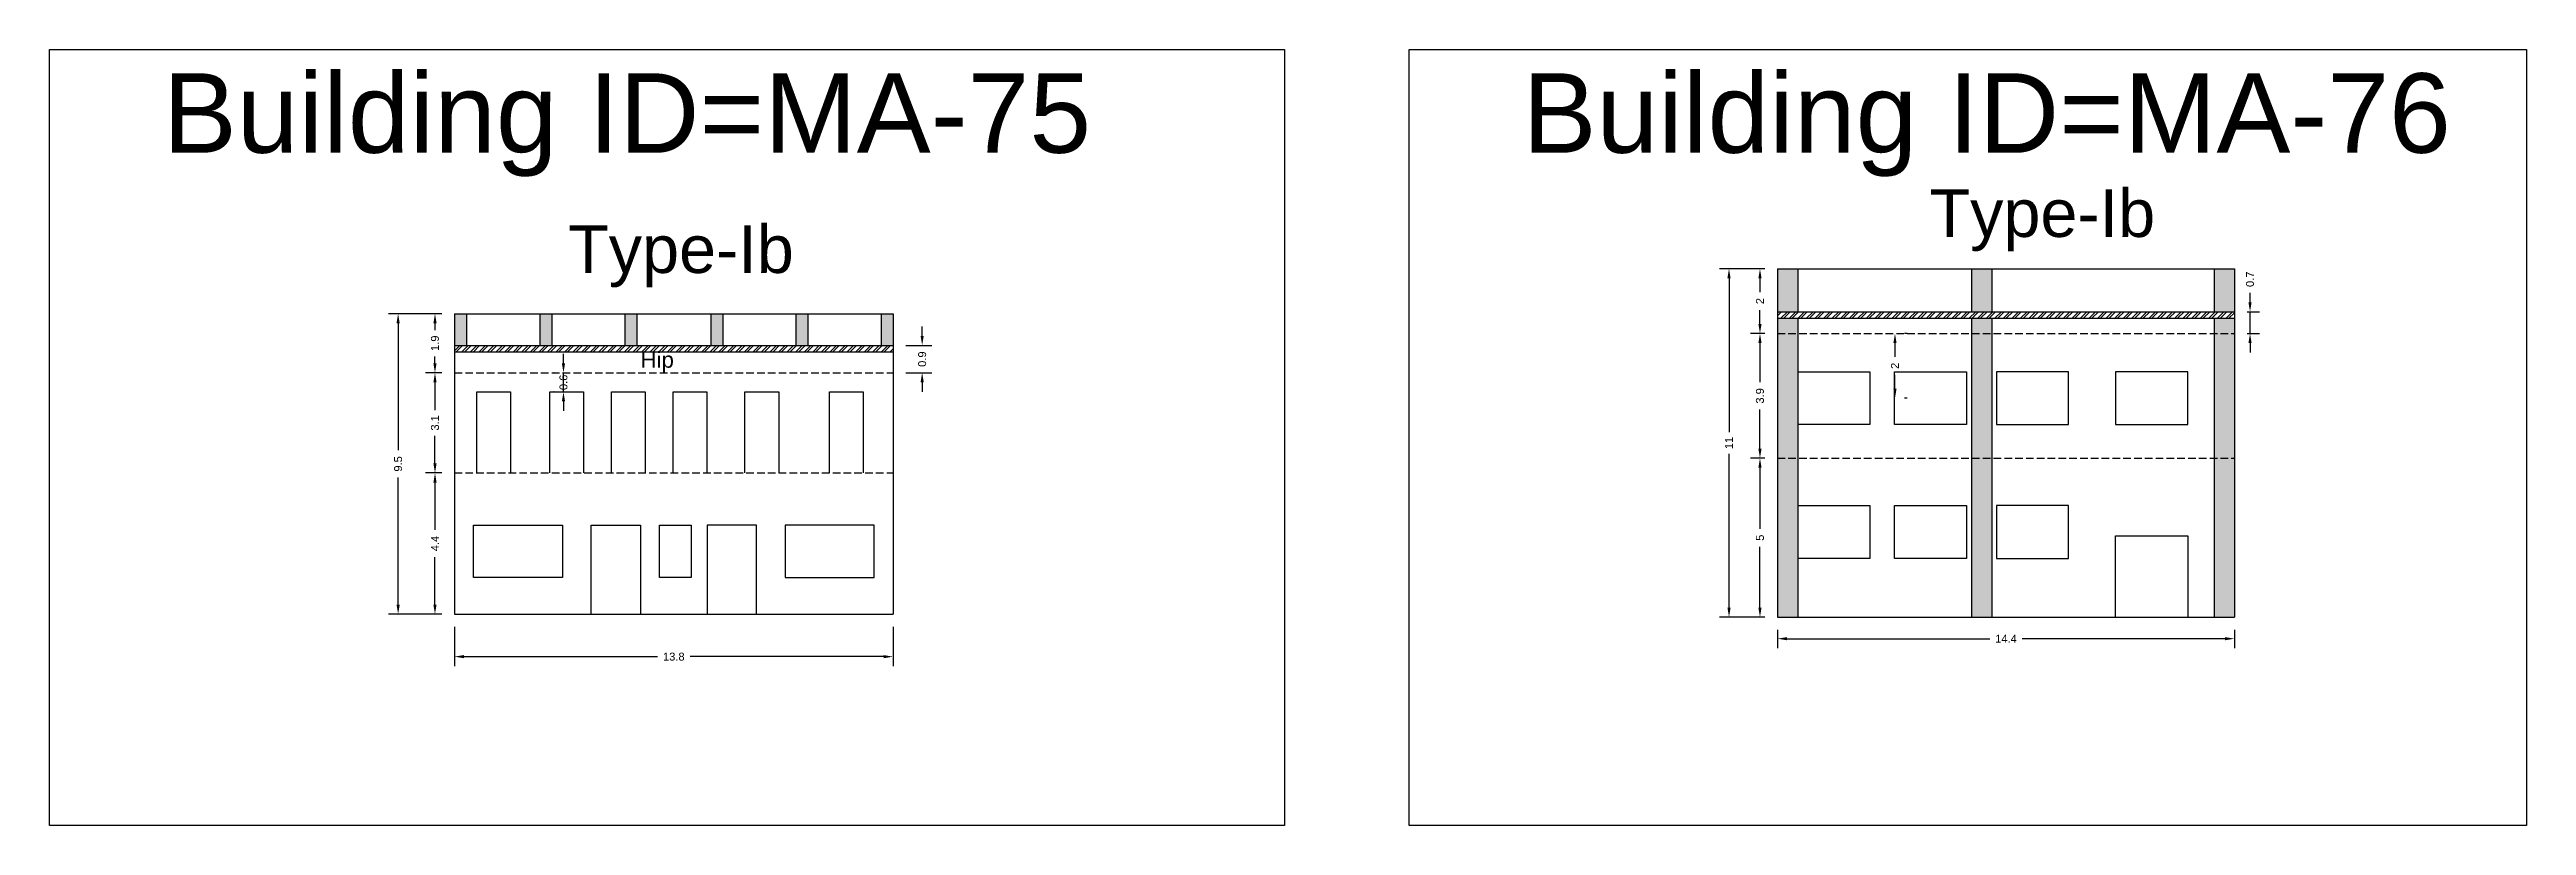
# Model space of a CAD drawing. Header units: metres. Extents: x 3416649 to 3417100, y -6712966 to -6712690.
# Drawn here: x 3416820.7 to 3416898.7, y -6712965.7 to -6712941.3 of the extents above; entities that cross this region are included whole.
import ezdxf

# ---------------------------------------------------------------- set-up
doc = ezdxf.new("R2010")
doc.units = ezdxf.units.M
doc.linetypes.add('ACAD_ISO02W100', pattern=[15, 12, -3])
doc.layers.add('Dotted', color=7, linetype='ACAD_ISO02W100', plot=False)
doc.styles.get("Standard").update_dxf_attribs({"font": 'arial.ttf'})
doc.dimstyles.new('ISO-25', dxfattribs={"dimtxt": 0.25, "dimasz": 0.3, "dimexe": 0.3, "dimexo": 0.4, "dimgap": 0.2, "dimtad": 0, "dimdec": 1, "dimdsep": 46, "dimtxsty": 'Standard', "dimcen": 2.5, "dimadec": 0, "dimazin": 0, "dimtfac": 1, "dimtdec": 1, "dimtmove": 0, "dimatfit": 3, "dimfxl": 1, "dimarcsym": 0})

msp = doc.modelspace()

# ---------------------------------------------------------------- texts
at = {"attachment_point": 1}
for s, width, heights, insert, char_height in [('Building ID=MA-75', 67.86454, [0.517], (3416824.281, -6712942.021), 2.5), ('Building ID=MA-76', 67.86454, [0.517], (3416867.067, -6712942.021), 2.5), ('Type-Ib ', 9.99112, [0.517], (3416879.873, -6712945.668), 1.5), ('Type-Ib ', 9.99112, [0.517], (3416837.035, -6712946.801), 1.5), ('Hip', 1.17554, [0], (3416839.317, -6712950.781), 0.5)]:
    msp.add_mtext_dynamic_manual_height_columns(s, width=width, gutter_width=12.5, heights=heights, dxfattribs=dict(at, insert=insert, char_height=char_height))

# ---------------------------------------------------------------- blocks, each defined once
blk = doc.blocks.new('*D619')
at = {"color": 0, "lineweight": -2, "transparency": 16777216}
for p, q in [((3416833.062, -6712954.591), (3416832.547, -6712954.591)), ((3416832.847, -6712954.891), (3416832.847, -6712956.379)), ((3416832.847, -6712958.731), (3416832.847, -6712957.243)), ((3416833.062, -6712959.031), (3416832.547, -6712959.031))]:
    blk.add_line(p, q, dxfattribs=at)
at = {"color": 0, "transparency": 16777216}
for points in [[(3416832.797, -6712954.891), (3416832.897, -6712954.891), (3416832.847, -6712954.591)], [(3416832.797, -6712958.731), (3416832.897, -6712958.731), (3416832.847, -6712959.031)]]:
    blk.add_solid(points, dxfattribs=at)
at = {"layer": 'Defpoints', "color": 0, "transparency": 16777216}
for p in [(3416832.847, -6712954.591), (3416833.462, -6712954.591), (3416833.462, -6712959.031)]:
    blk.add_point(p, dxfattribs=at)
at = {"color": 0, "transparency": 16777216, "insert": (3416832.847, -6712956.811), "char_height": 0.25, "attachment_point": 5, "rotation": 90}
blk.add_mtext('4.4', dxfattribs=at)
blk = doc.blocks.new('*D620')
at = {"color": 0, "lineweight": -2, "transparency": 16777216}
for p, q in [((3416833.062, -6712951.441), (3416832.547, -6712951.441)), ((3416832.847, -6712951.741), (3416832.847, -6712952.613)), ((3416832.847, -6712954.291), (3416832.847, -6712953.419)), ((3416833.062, -6712954.591), (3416832.547, -6712954.591))]:
    blk.add_line(p, q, dxfattribs=at)
at = {"color": 0, "transparency": 16777216}
for points in [[(3416832.797, -6712951.741), (3416832.897, -6712951.741), (3416832.847, -6712951.441)], [(3416832.797, -6712954.291), (3416832.897, -6712954.291), (3416832.847, -6712954.591)]]:
    blk.add_solid(points, dxfattribs=at)
at = {"layer": 'Defpoints', "color": 0, "transparency": 16777216}
for p in [(3416832.847, -6712951.441), (3416833.462, -6712951.441), (3416833.462, -6712954.591)]:
    blk.add_point(p, dxfattribs=at)
at = {"color": 0, "transparency": 16777216, "insert": (3416832.847, -6712953.016), "char_height": 0.25, "attachment_point": 5, "rotation": 90}
blk.add_mtext('3.1', dxfattribs=at)
blk = doc.blocks.new('*D621')
at = {"color": 0, "lineweight": -2, "transparency": 16777216}
for p, q in [((3416833.062, -6712949.581), (3416832.547, -6712949.581)), ((3416832.847, -6712949.881), (3416832.847, -6712950.095)), ((3416832.847, -6712951.141), (3416832.847, -6712950.927)), ((3416833.062, -6712951.441), (3416832.547, -6712951.441))]:
    blk.add_line(p, q, dxfattribs=at)
at = {"color": 0, "transparency": 16777216}
for points in [[(3416832.797, -6712949.881), (3416832.897, -6712949.881), (3416832.847, -6712949.581)], [(3416832.797, -6712951.141), (3416832.897, -6712951.141), (3416832.847, -6712951.441)]]:
    blk.add_solid(points, dxfattribs=at)
at = {"layer": 'Defpoints', "color": 0, "transparency": 16777216}
for p in [(3416832.847, -6712949.581), (3416833.462, -6712949.581), (3416833.462, -6712951.441)]:
    blk.add_point(p, dxfattribs=at)
at = {"color": 0, "transparency": 16777216, "insert": (3416832.847, -6712950.511), "char_height": 0.25, "attachment_point": 5, "rotation": 90}
blk.add_mtext('1.9', dxfattribs=at)
blk = doc.blocks.new('*D622')
at = {"color": 0, "lineweight": -2, "transparency": 16777216}
for p, q in [((3416833.062, -6712949.581), (3416831.387, -6712949.581)), ((3416831.687, -6712949.881), (3416831.687, -6712953.878)), ((3416831.687, -6712958.731), (3416831.687, -6712954.735)), ((3416833.062, -6712959.031), (3416831.387, -6712959.031))]:
    blk.add_line(p, q, dxfattribs=at)
at = {"color": 0, "transparency": 16777216}
for points in [[(3416831.637, -6712949.881), (3416831.737, -6712949.881), (3416831.687, -6712949.581)], [(3416831.637, -6712958.731), (3416831.737, -6712958.731), (3416831.687, -6712959.031)]]:
    blk.add_solid(points, dxfattribs=at)
at = {"layer": 'Defpoints', "color": 0, "transparency": 16777216}
for p in [(3416831.687, -6712949.581), (3416833.462, -6712949.581), (3416833.462, -6712959.031)]:
    blk.add_point(p, dxfattribs=at)
at = {"color": 0, "transparency": 16777216, "insert": (3416831.687, -6712954.306), "char_height": 0.25, "attachment_point": 5, "rotation": 90}
blk.add_mtext('9.5', dxfattribs=at)
blk = doc.blocks.new('*D623')
at = {"color": 0, "lineweight": -2, "transparency": 16777216}
for p, q in [((3416833.462, -6712959.431), (3416833.462, -6712960.667)), ((3416847.262, -6712959.431), (3416847.262, -6712960.667)), ((3416833.762, -6712960.367), (3416839.849, -6712960.367)), ((3416846.962, -6712960.367), (3416840.875, -6712960.367))]:
    blk.add_line(p, q, dxfattribs=at)
at = {"color": 0, "transparency": 16777216}
for points in [[(3416833.762, -6712960.317), (3416833.762, -6712960.417), (3416833.462, -6712960.367)], [(3416846.962, -6712960.317), (3416846.962, -6712960.417), (3416847.262, -6712960.367)]]:
    blk.add_solid(points, dxfattribs=at)
at = {"layer": 'Defpoints', "color": 0, "transparency": 16777216}
for p in [(3416833.462, -6712959.031), (3416847.262, -6712959.031), (3416847.262, -6712960.367)]:
    blk.add_point(p, dxfattribs=at)
at = {"color": 0, "transparency": 16777216, "insert": (3416840.362, -6712960.367), "char_height": 0.25, "attachment_point": 5}
blk.add_mtext('13.8', dxfattribs=at)
blk = doc.blocks.new('*D624')
at = {"color": 0, "lineweight": -2, "transparency": 16777216}
for p, q in [((3416836.89, -6712951.141), (3416836.89, -6712950.841)), ((3416836.592, -6712951.441), (3416836.59, -6712951.441)), ((3416836.89, -6712952.041), (3416836.89, -6712951.441)), ((3416836.592, -6712952.041), (3416836.59, -6712952.041)), ((3416836.89, -6712952.341), (3416836.89, -6712952.641))]:
    blk.add_line(p, q, dxfattribs=at)
at = {"color": 0, "transparency": 16777216}
for points in [[(3416836.84, -6712951.141), (3416836.94, -6712951.141), (3416836.89, -6712951.441)], [(3416836.84, -6712952.341), (3416836.94, -6712952.341), (3416836.89, -6712952.041)]]:
    blk.add_solid(points, dxfattribs=at)
at = {"layer": 'Defpoints', "color": 0, "transparency": 16777216}
for p in [(3416836.89, -6712951.441), (3416836.992, -6712951.441), (3416836.992, -6712952.041)]:
    blk.add_point(p, dxfattribs=at)
at = {"color": 0, "transparency": 16777216, "insert": (3416836.89, -6712951.741), "char_height": 0.25, "attachment_point": 5, "rotation": 90}
blk.add_mtext('0.6', dxfattribs=at)
blk = doc.blocks.new('*D625')
at = {"color": 0, "lineweight": -2, "transparency": 16777216}
for p, q in [((3416848.177, -6712950.281), (3416848.177, -6712949.981)), ((3416847.662, -6712950.581), (3416848.477, -6712950.581)), ((3416848.177, -6712950.581), (3416848.177, -6712950.583)), ((3416847.662, -6712951.441), (3416848.477, -6712951.441)), ((3416848.177, -6712951.441), (3416848.177, -6712951.439)), ((3416848.177, -6712951.741), (3416848.177, -6712952.041))]:
    blk.add_line(p, q, dxfattribs=at)
at = {"color": 0, "transparency": 16777216}
for points in [[(3416848.127, -6712950.281), (3416848.227, -6712950.281), (3416848.177, -6712950.581)], [(3416848.127, -6712951.741), (3416848.227, -6712951.741), (3416848.177, -6712951.441)]]:
    blk.add_solid(points, dxfattribs=at)
at = {"layer": 'Defpoints', "color": 0, "transparency": 16777216}
for p in [(3416847.262, -6712950.581), (3416848.177, -6712950.581), (3416847.262, -6712951.441)]:
    blk.add_point(p, dxfattribs=at)
at = {"color": 0, "transparency": 16777216, "insert": (3416848.177, -6712951.011), "char_height": 0.25, "attachment_point": 5, "rotation": 90}
blk.add_mtext('0.9', dxfattribs=at)
blk = doc.blocks.new('*D626')
at = {"color": 0, "lineweight": -2, "transparency": 16777216}
for p, q in [((3416874.692, -6712954.127), (3416874.24, -6712954.127)), ((3416874.54, -6712954.427), (3416874.54, -6712956.344)), ((3416874.54, -6712958.827), (3416874.54, -6712956.91)), ((3416874.692, -6712959.127), (3416874.24, -6712959.127))]:
    blk.add_line(p, q, dxfattribs=at)
at = {"color": 0, "transparency": 16777216}
for points in [[(3416874.49, -6712954.427), (3416874.59, -6712954.427), (3416874.54, -6712954.127)], [(3416874.49, -6712958.827), (3416874.59, -6712958.827), (3416874.54, -6712959.127)]]:
    blk.add_solid(points, dxfattribs=at)
at = {"layer": 'Defpoints', "color": 0, "transparency": 16777216}
for p in [(3416874.54, -6712954.127), (3416875.092, -6712954.127), (3416875.092, -6712959.127)]:
    blk.add_point(p, dxfattribs=at)
at = {"color": 0, "transparency": 16777216, "insert": (3416874.54, -6712956.627), "char_height": 0.25, "attachment_point": 5, "rotation": 90}
blk.add_mtext('5', dxfattribs=at)
blk = doc.blocks.new('*D627')
at = {"color": 0, "lineweight": -2, "transparency": 16777216}
for p, q in [((3416874.692, -6712950.207), (3416874.24, -6712950.207)), ((3416874.54, -6712950.507), (3416874.54, -6712951.739)), ((3416874.54, -6712953.827), (3416874.54, -6712952.595)), ((3416874.692, -6712954.127), (3416874.24, -6712954.127))]:
    blk.add_line(p, q, dxfattribs=at)
at = {"color": 0, "transparency": 16777216}
for points in [[(3416874.49, -6712950.507), (3416874.59, -6712950.507), (3416874.54, -6712950.207)], [(3416874.49, -6712953.827), (3416874.59, -6712953.827), (3416874.54, -6712954.127)]]:
    blk.add_solid(points, dxfattribs=at)
at = {"layer": 'Defpoints', "color": 0, "transparency": 16777216}
for p in [(3416874.54, -6712950.207), (3416875.092, -6712950.207), (3416875.092, -6712954.127)]:
    blk.add_point(p, dxfattribs=at)
at = {"color": 0, "transparency": 16777216, "insert": (3416874.54, -6712952.167), "char_height": 0.25, "attachment_point": 5, "rotation": 90}
blk.add_mtext('3.9', dxfattribs=at)
blk = doc.blocks.new('*D628')
at = {"color": 0, "lineweight": -2, "transparency": 16777216}
for p, q in [((3416874.692, -6712948.167), (3416874.24, -6712948.167)), ((3416874.54, -6712948.467), (3416874.54, -6712948.904)), ((3416874.54, -6712949.907), (3416874.54, -6712949.47)), ((3416874.692, -6712950.207), (3416874.24, -6712950.207))]:
    blk.add_line(p, q, dxfattribs=at)
at = {"color": 0, "transparency": 16777216}
for points in [[(3416874.49, -6712948.467), (3416874.59, -6712948.467), (3416874.54, -6712948.167)], [(3416874.49, -6712949.907), (3416874.59, -6712949.907), (3416874.54, -6712950.207)]]:
    blk.add_solid(points, dxfattribs=at)
at = {"layer": 'Defpoints', "color": 0, "transparency": 16777216}
for p in [(3416874.54, -6712948.167), (3416875.092, -6712948.167), (3416875.092, -6712950.207)]:
    blk.add_point(p, dxfattribs=at)
at = {"color": 0, "transparency": 16777216, "insert": (3416874.54, -6712949.187), "char_height": 0.25, "attachment_point": 5, "rotation": 90}
blk.add_mtext('2', dxfattribs=at)
blk = doc.blocks.new('*D629')
at = {"color": 0, "lineweight": -2, "transparency": 16777216}
for p, q in [((3416874.692, -6712948.167), (3416873.266, -6712948.167)), ((3416873.566, -6712948.467), (3416873.566, -6712953.304)), ((3416873.566, -6712958.827), (3416873.566, -6712953.99)), ((3416874.692, -6712959.127), (3416873.266, -6712959.127))]:
    blk.add_line(p, q, dxfattribs=at)
at = {"color": 0, "transparency": 16777216}
for points in [[(3416873.516, -6712948.467), (3416873.616, -6712948.467), (3416873.566, -6712948.167)], [(3416873.516, -6712958.827), (3416873.616, -6712958.827), (3416873.566, -6712959.127)]]:
    blk.add_solid(points, dxfattribs=at)
at = {"layer": 'Defpoints', "color": 0, "transparency": 16777216}
for p in [(3416873.566, -6712948.167), (3416875.092, -6712948.167), (3416875.092, -6712959.127)]:
    blk.add_point(p, dxfattribs=at)
at = {"color": 0, "transparency": 16777216, "insert": (3416873.566, -6712953.647), "char_height": 0.25, "attachment_point": 5, "rotation": 90}
blk.add_mtext('11', dxfattribs=at)
blk = doc.blocks.new('*D630')
at = {"color": 0, "lineweight": -2, "transparency": 16777216}
for p, q in [((3416879.172, -6712950.207), (3416879.088, -6712950.207)), ((3416878.788, -6712950.507), (3416878.788, -6712950.939)), ((3416878.788, -6712951.937), (3416878.788, -6712951.505)), ((3416879.172, -6712952.237), (3416879.088, -6712952.237))]:
    blk.add_line(p, q, dxfattribs=at)
at = {"color": 0, "transparency": 16777216}
for points in [[(3416878.738, -6712950.507), (3416878.838, -6712950.507), (3416878.788, -6712950.207)], [(3416878.738, -6712951.937), (3416878.838, -6712951.937), (3416878.788, -6712952.237)]]:
    blk.add_solid(points, dxfattribs=at)
at = {"layer": 'Defpoints', "color": 0, "transparency": 16777216}
for p in [(3416878.772, -6712950.207), (3416878.788, -6712950.207), (3416878.772, -6712952.237)]:
    blk.add_point(p, dxfattribs=at)
at = {"color": 0, "transparency": 16777216, "insert": (3416878.788, -6712951.222), "char_height": 0.25, "attachment_point": 5, "rotation": 90}
blk.add_mtext('2', dxfattribs=at)
blk = doc.blocks.new('*D631')
at = {"color": 0, "lineweight": -2, "transparency": 16777216}
for p, q in [((3416889.872, -6712949.527), (3416890.261, -6712949.527)), ((3416889.961, -6712949.227), (3416889.961, -6712948.927)), ((3416889.961, -6712950.207), (3416889.961, -6712949.527)), ((3416889.872, -6712950.207), (3416890.261, -6712950.207)), ((3416889.961, -6712950.507), (3416889.961, -6712950.807))]:
    blk.add_line(p, q, dxfattribs=at)
at = {"color": 0, "transparency": 16777216}
for points in [[(3416889.911, -6712949.227), (3416890.011, -6712949.227), (3416889.961, -6712949.527)], [(3416889.911, -6712950.507), (3416890.011, -6712950.507), (3416889.961, -6712950.207)]]:
    blk.add_solid(points, dxfattribs=at)
at = {"layer": 'Defpoints', "color": 0, "transparency": 16777216}
for p in [(3416889.472, -6712949.527), (3416889.961, -6712949.527), (3416889.472, -6712950.207)]:
    blk.add_point(p, dxfattribs=at)
at = {"color": 0, "transparency": 16777216, "insert": (3416889.961, -6712948.499), "char_height": 0.25, "attachment_point": 5, "rotation": 90}
blk.add_mtext('0.7', dxfattribs=at)
blk = doc.blocks.new('*D632')
at = {"color": 0, "lineweight": -2, "transparency": 16777216}
for p, q in [((3416875.092, -6712959.527), (3416875.092, -6712960.102)), ((3416889.472, -6712959.527), (3416889.472, -6712960.102)), ((3416875.392, -6712959.802), (3416881.77, -6712959.802)), ((3416889.172, -6712959.802), (3416882.794, -6712959.802))]:
    blk.add_line(p, q, dxfattribs=at)
at = {"color": 0, "transparency": 16777216}
for points in [[(3416875.392, -6712959.752), (3416875.392, -6712959.852), (3416875.092, -6712959.802)], [(3416889.172, -6712959.752), (3416889.172, -6712959.852), (3416889.472, -6712959.802)]]:
    blk.add_solid(points, dxfattribs=at)
at = {"layer": 'Defpoints', "color": 0, "transparency": 16777216}
for p in [(3416875.092, -6712959.127), (3416889.472, -6712959.127), (3416889.472, -6712959.802)]:
    blk.add_point(p, dxfattribs=at)
at = {"color": 0, "transparency": 16777216, "insert": (3416882.282, -6712959.802), "char_height": 0.25, "attachment_point": 5}
blk.add_mtext('14.4', dxfattribs=at)

# ---------------------------------------------------------------- dimensions: what is measured, and where the dimension line sits
for base, p1, p2, picture, middle in [((3416873.566, -6712948.167), (3416875.092, -6712959.127), (3416875.092, -6712948.167), '*D629', (3416873.566, -6712953.647)), ((3416874.54, -6712948.167), (3416875.092, -6712950.207), (3416875.092, -6712948.167), '*D628', (3416874.54, -6712949.187)), ((3416889.961, -6712949.527), (3416889.472, -6712950.207), (3416889.472, -6712949.527), '*D631', (3416889.961, -6712948.499)), ((3416831.686969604, -6712949.581097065), (3416833.462305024, -6712959.031097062), (3416833.462305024, -6712949.581097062), '*D622', (3416831.686969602, -6712954.306097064)), ((3416832.847, -6712949.581), (3416833.462, -6712951.441), (3416833.462, -6712949.581), '*D621', (3416832.847, -6712950.511)), ((3416848.177, -6712950.581), (3416847.262, -6712951.441), (3416847.262, -6712950.581), '*D625', (3416848.177, -6712951.011)), ((3416874.54, -6712950.207), (3416875.092, -6712954.127), (3416875.092, -6712950.207), '*D627', (3416874.54, -6712952.167)), ((3416832.846977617, -6712951.441097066), (3416833.462305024, -6712954.591097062), (3416833.462305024, -6712951.441097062), '*D620', (3416832.846977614, -6712953.016097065)), ((3416874.54, -6712954.127), (3416875.092, -6712959.127), (3416875.092, -6712954.127), '*D626', (3416874.54, -6712956.627)), ((3416832.847, -6712954.591), (3416833.462, -6712959.031), (3416833.462, -6712954.591), '*D619', (3416832.847, -6712956.811))]:
    dim = msp.add_linear_dim(base=base, p1=p1, p2=p2, angle=90, dimstyle='ISO-25')
    dim.commit()
    dim.dimension.update_dxf_attribs({"geometry": picture, "text_midpoint": middle})
for base, p1, p2, picture, middle in [((3416878.788, -6712950.207), (3416878.772, -6712952.237), (3416878.772, -6712950.207), '*D630', (3416878.788, -6712951.222)), ((3416836.89, -6712951.441), (3416836.992, -6712952.041), (3416836.992, -6712951.441), '*D624', (3416836.89, -6712951.741))]:
    dim = msp.add_linear_dim(base=base, p1=p1, p2=p2, angle=90, dimstyle='ISO-25')
    dim.commit()
    dim.dimension.update_dxf_attribs({"geometry": picture, "text_midpoint": middle, "dimtype": 160})
for base, p1, p2, picture, middle in [((3416847.262, -6712960.367), (3416833.462, -6712959.031), (3416847.262, -6712959.031), '*D623', (3416840.362, -6712960.367)), ((3416889.472, -6712959.802), (3416875.092, -6712959.127), (3416889.472, -6712959.127), '*D632', (3416882.282, -6712959.802))]:
    dim = msp.add_linear_dim(base=base, p1=p1, p2=p2, dimstyle='ISO-25')
    dim.commit()
    dim.dimension.update_dxf_attribs({"geometry": picture, "text_midpoint": middle})

# ---------------------------------------------------------------- hatches: boundary and pattern name
h = msp.add_hatch(color=256)
h.dxf.hatch_style = 1
h.paths.add_polyline_path([(3416875.732, -6712948.167), (3416875.092, -6712948.167), (3416875.092, -6712949.527), (3416875.732, -6712949.527)])
h.paths.add_polyline_path([(3416875.732, -6712949.727), (3416875.092, -6712949.727), (3416875.092, -6712954.127), (3416875.732, -6712954.127)])
h.paths.add_polyline_path([(3416875.092, -6712959.127), (3416875.732, -6712959.127), (3416875.732, -6712954.127), (3416875.092, -6712954.127)])
h.paths.add_polyline_path([(3416881.832, -6712954.127), (3416881.192, -6712954.127), (3416881.192, -6712959.127), (3416881.832, -6712959.127)])
h.paths.add_polyline_path([(3416881.192, -6712954.127), (3416881.832, -6712954.127), (3416881.832, -6712949.727), (3416881.192, -6712949.727)])
h.paths.add_polyline_path([(3416881.832, -6712948.167), (3416881.192, -6712948.167), (3416881.192, -6712949.527), (3416881.832, -6712949.527)])
h.paths.add_polyline_path([(3416889.472, -6712948.167), (3416888.832, -6712948.167), (3416888.832, -6712949.527), (3416889.472, -6712949.527)])
h.paths.add_polyline_path([(3416889.472, -6712949.727), (3416888.832, -6712949.727), (3416888.832, -6712954.127), (3416889.472, -6712954.127)])
h.paths.add_polyline_path([(3416888.832, -6712959.127), (3416889.472, -6712959.127), (3416889.472, -6712954.127), (3416888.832, -6712954.127)])
h = msp.add_hatch(color=256)
h.dxf.hatch_style = 1
h.paths.add_polyline_path([(3416833.842, -6712949.581), (3416833.462, -6712949.581), (3416833.462, -6712950.581), (3416833.842, -6712950.581)])
h.paths.add_polyline_path([(3416836.522, -6712949.581), (3416836.142, -6712949.581), (3416836.142, -6712950.581), (3416836.522, -6712950.581)])
h.paths.add_polyline_path([(3416839.202, -6712949.581), (3416838.822, -6712949.581), (3416838.822, -6712950.581), (3416839.202, -6712950.581)])
h.paths.add_polyline_path([(3416841.902, -6712949.581), (3416841.522, -6712949.581), (3416841.522, -6712950.581), (3416841.902, -6712950.581)])
h.paths.add_polyline_path([(3416844.582, -6712949.581), (3416844.202, -6712949.581), (3416844.202, -6712950.581), (3416844.582, -6712950.581)])
h.paths.add_polyline_path([(3416847.262, -6712949.581), (3416846.882, -6712949.581), (3416846.882, -6712950.581), (3416847.262, -6712950.581)])
h = msp.add_hatch()
h.set_pattern_fill('ANSI32', color=256, scale=0.02)
h.set_pattern_definition([(45, (-34.49714, 1.49035), (-0.134703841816, 0.134703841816), []), (45, (-34.40734, 1.49035), (-0.134703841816, 0.134703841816), [])])
h.paths.add_polyline_path([(3416875.092, -6712949.527), (3416875.092, -6712949.727), (3416889.472, -6712949.727), (3416889.472, -6712949.527)])
h = msp.add_hatch()
h.set_pattern_fill('ANSI32', color=256, scale=0.02)
h.set_pattern_definition([(45, (-34.15609, 1.60057), (-0.134703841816, 0.134703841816), []), (45, (-34.06628, 1.60057), (-0.134703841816, 0.134703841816), [])])
h.paths.add_polyline_path([(3416833.462, -6712950.581), (3416833.462, -6712950.781), (3416847.262, -6712950.781), (3416847.262, -6712950.581)])

# ---------------------------------------------------------------- linework, layer by layer
for points in [[(3416820.718, -6712941.276), (3416859.575, -6712941.276), (3416859.575, -6712965.674), (3416820.718, -6712965.674)], [(3416863.503, -6712941.276), (3416898.659, -6712941.276), (3416898.659, -6712965.674), (3416863.503, -6712965.674)], [(3416878.772, -6712953.067), (3416878.772, -6712951.407), (3416881.042, -6712951.407), (3416881.042, -6712953.067)], [(3416884.252, -6712953.067), (3416884.252, -6712951.407), (3416881.982, -6712951.407), (3416881.982, -6712953.067)], [(3416885.732, -6712953.067), (3416888.002, -6712953.067), (3416888.002, -6712951.407), (3416885.732, -6712951.407)], [(3416878.772, -6712957.277), (3416878.772, -6712955.617), (3416881.042, -6712955.617), (3416881.042, -6712957.277)], [(3416884.252, -6712957.277), (3416884.252, -6712955.617), (3416881.982, -6712955.617), (3416881.982, -6712957.277)], [(3416836.862, -6712956.231), (3416836.862, -6712957.881), (3416834.062, -6712957.881), (3416834.062, -6712956.231)], [(3416839.912, -6712957.881), (3416839.912, -6712956.231), (3416840.912, -6712956.231), (3416840.912, -6712957.881)], [(3416843.862, -6712956.231), (3416843.862, -6712957.881), (3416846.662, -6712957.881), (3416846.662, -6712956.231)]]:
    msp.add_lwpolyline(points, close=True)
for points in [[(3416875.092, -6712948.167), (3416875.092, -6712959.127)], [(3416875.092, -6712948.167), (3416889.472, -6712948.167)], [(3416875.732, -6712948.167), (3416875.732, -6712949.527)], [(3416881.192, -6712948.167), (3416881.192, -6712949.527)], [(3416881.832, -6712948.167), (3416881.832, -6712949.527)], [(3416888.832, -6712948.167), (3416888.832, -6712949.527)], [(3416889.472, -6712948.167), (3416889.472, -6712959.127)], [(3416833.462, -6712949.581), (3416847.262, -6712949.581)], [(3416833.462, -6712949.581), (3416833.462, -6712959.031)], [(3416833.842, -6712949.581), (3416833.842, -6712950.581)], [(3416836.142, -6712949.581), (3416836.142, -6712950.581)], [(3416836.522, -6712949.581), (3416836.522, -6712950.581)], [(3416838.822, -6712949.581), (3416838.822, -6712950.581)], [(3416839.202, -6712949.581), (3416839.202, -6712950.581)], [(3416841.522, -6712949.581), (3416841.522, -6712950.581)], [(3416841.902, -6712949.581), (3416841.902, -6712950.581)], [(3416844.202, -6712949.581), (3416844.202, -6712950.581)], [(3416844.582, -6712949.581), (3416844.582, -6712950.581)], [(3416846.882, -6712949.581), (3416846.882, -6712950.581)], [(3416847.262, -6712949.581), (3416847.262, -6712959.031)], [(3416875.092, -6712949.527), (3416889.472, -6712949.527)], [(3416875.092, -6712949.727), (3416889.472, -6712949.727)], [(3416875.732, -6712949.727), (3416875.732, -6712959.127)], [(3416881.192, -6712949.727), (3416881.192, -6712959.127)], [(3416881.832, -6712949.727), (3416881.832, -6712959.127)], [(3416888.832, -6712949.727), (3416888.832, -6712959.127)], [(3416833.462, -6712950.581), (3416847.262, -6712950.581)], [(3416833.462, -6712950.781), (3416847.262, -6712950.781)], [(3416875.732, -6712951.407), (3416878.002, -6712951.407), (3416878.002, -6712953.067), (3416875.732, -6712953.067)], [(3416834.162, -6712954.591), (3416834.162, -6712952.041), (3416835.222, -6712952.041), (3416835.222, -6712954.591)], [(3416836.462, -6712954.591), (3416836.462, -6712952.041), (3416837.522, -6712952.041), (3416837.522, -6712954.591)], [(3416838.402, -6712954.591), (3416838.402, -6712952.041), (3416839.462, -6712952.041), (3416839.462, -6712954.591)], [(3416840.342, -6712954.591), (3416840.342, -6712952.041), (3416841.402, -6712952.041), (3416841.402, -6712954.591)], [(3416842.602, -6712954.591), (3416842.602, -6712952.041), (3416843.662, -6712952.041), (3416843.662, -6712954.591)], [(3416845.262, -6712954.591), (3416845.262, -6712952.041), (3416846.322, -6712952.041), (3416846.322, -6712954.591)], [(3416875.732, -6712955.617), (3416878.002, -6712955.617), (3416878.002, -6712957.277), (3416875.732, -6712957.277)], [(3416837.762, -6712959.031), (3416837.762, -6712956.231), (3416839.312, -6712956.231), (3416839.312, -6712959.031)], [(3416842.962, -6712959.031), (3416842.962, -6712956.231), (3416841.412, -6712956.231), (3416841.412, -6712959.031)], [(3416885.732, -6712959.127), (3416885.732, -6712956.567), (3416888.002, -6712956.567), (3416888.002, -6712959.127)], [(3416833.462, -6712959.031), (3416847.262, -6712959.031)], [(3416875.092, -6712959.127), (3416889.472, -6712959.127)]]:
    msp.add_lwpolyline(points)
at = {"layer": 'Dotted', "ltscale": 0.02}
for points in [[(3416875.092, -6712950.207), (3416889.472, -6712950.207)], [(3416833.462, -6712951.441), (3416847.262, -6712951.441)], [(3416875.092, -6712954.127), (3416889.472, -6712954.127)], [(3416833.462, -6712954.591), (3416847.262, -6712954.591)]]:
    msp.add_lwpolyline(points, dxfattribs=at)

msp.set_redraw_order([(e.dxf.handle, doc.entitydb.next_handle()) for e in msp.query("TEXT MTEXT ATTDEF DIMENSION ARC_DIMENSION")])  # texts and dimensions are drawn at this point

doc.saveas('drawing.dxf')
